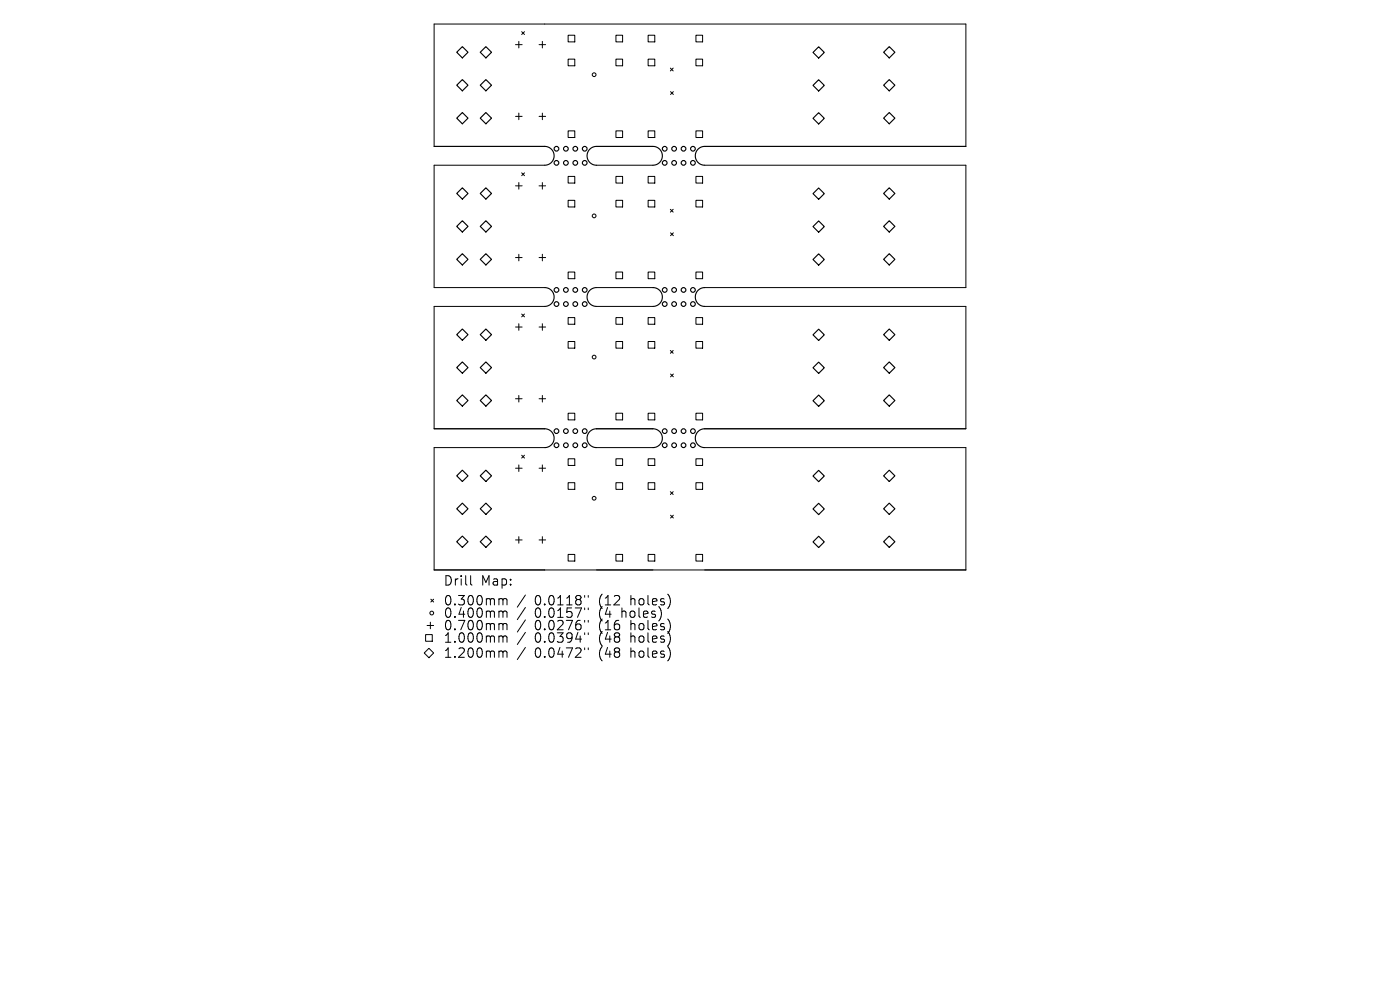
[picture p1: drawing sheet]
<svg xmlns="http://www.w3.org/2000/svg" width="297mm" height="210mm" viewBox="0 0 297 210" stroke-linecap="round" stroke-linejoin="round" font-family="sans-serif">
<defs><g id="words">
<g font-size="2.8">
<text x="94" y="124.5">Drill</text>
<text x="102" y="124.5">Map:</text>
<text x="94" y="128.7">0.300mm</text>
<text x="94" y="131.3">0.400mm</text>
<text x="113.4" y="128.7">0.0118&quot;</text>
<text x="113.4" y="131.3">0.0157&quot;</text>
<text x="127.2" y="128.7">(12</text>
<text x="127.2" y="131.3">(4</text>
<text x="132.1" y="131.3">holes)</text>
<text x="134" y="128.7">holes)</text>
<text x="94" y="134">0.700mm</text>
<text x="94" y="136.6">1.000mm</text>
<text x="113.4" y="134">0.0276&quot;</text>
<text x="113.4" y="136.6">0.0394&quot;</text>
<text x="127.2" y="134">(16</text>
<text x="127.2" y="136.6">(48</text>
<text x="134" y="134">holes)</text>
<text x="134" y="136.6">holes)</text>
<text x="94" y="139.8">1.200mm</text>
<text x="113.4" y="139.8">0.0472&quot;</text>
<text x="127.2" y="139.8">(48</text>
<text x="134" y="139.8">holes)</text>
</g>
</g></defs>
<g fill="none" stroke="#000" stroke-width=".21">
<path d="M109.4 9.5h1.4M110.1 8.8v1.4M110.7 6.7l.6 .6M111.3 6.7l-.6 .6M114.4 9.5h1.4M115.1 8.8v1.4M120.5 7.5h1.4v1.4h-1.4zM120.5 12.5h1.4v1.5h-1.4zM130.7 7.5h1.4v1.4h-1.4zM130.7 12.5h1.4v1.5h-1.4zM137.5 7.5h1.4v1.4h-1.4zM137.5 12.5h1.4v1.5h-1.4z"/>
<path d="M142.2 14.4l.6 .6M142.3 19.4l.6 .6M142.8 14.4l-.6 .6M142.9 19.4l-.6 .6M147.6 7.5h1.5v1.4h-1.5zM147.6 12.5h1.5v1.5h-1.5zM109.4 24.7h1.4M109.4 39.4h1.4M110.1 24v1.4M110.1 38.7v1.4M110.7 36.7l.6 .6M111.3 36.7l-.6 .6"/>
<path d="M114.4 24.7h1.4M114.4 39.4h1.4M115.1 24v1.4M115.1 38.7v1.4M115.6 31.1h-23.5v-26h112.8v26h-55.4M115.6 35h-23.5v26h23.5M120.5 27.8h1.4v1.4h-1.4zM120.5 37.4h1.4v1.4h-1.4zM126.5 31.1h12M126.5 35h12M130.7 27.8h1.4v1.4h-1.4zM130.7 37.4h1.4v1.4h-1.4z"/>
<path d="M137.5 27.8h1.4v1.4h-1.4zM137.5 37.4h1.4v1.4h-1.4zM147.6 27.8h1.5v1.4h-1.5zM147.6 37.4h1.5v1.4h-1.5zM149.5 35h55.4v26h-55.4M109.4 54.6h1.4M110.1 53.9v1.4M114.4 54.6h1.4M115.1 53.9v1.4M120.5 42.5h1.4v1.4h-1.4zM120.5 57.7h1.4v1.4h-1.4zM130.7 42.5h1.4v1.4h-1.4z"/>
<path d="M130.7 57.7h1.4v1.4h-1.4zM137.5 42.5h1.4v1.4h-1.4zM137.5 57.7h1.4v1.4h-1.4zM142.2 44.4l.6 .6M142.3 49.4l.6 .6M142.8 44.4l-.6 .6M142.9 49.4l-.6 .6M147.6 42.5h1.5v1.4h-1.5zM147.6 57.7h1.5v1.4h-1.5zM109.4 69.4h1.4M110.1 68.7v1.4M110.7 66.6l.6 .6"/>
<path d="M111.3 66.6l-.6 .6M114.4 69.4h1.4M115.1 68.7v1.4M115.6 65h-23.5v26h23.5M120.5 67.4h1.4v1.4h-1.4zM120.5 72.4h1.4v1.5h-1.4zM126.5 65h12M126.5 61h12M130.7 67.4h1.4v1.4h-1.4zM130.7 72.4h1.4v1.5h-1.4zM137.5 67.4h1.4v1.4h-1.4zM137.5 72.4h1.4v1.5h-1.4z"/>
<path d="M142.2 74.3l.6 .6M142.3 79.3l.6 .6M142.8 74.3l-.6 .6M142.9 79.3l-.6 .6M147.6 67.4h1.5v1.4h-1.5zM147.6 72.4h1.5v1.5h-1.5zM149.5 65h55.4v26h-55.4M109.4 84.6h1.4M109.4 99.3h1.4M110.1 83.9v1.4M110.1 98.6v1.4M110.7 96.6l.6 .6"/>
<path d="M111.3 96.6l-.6 .6M114.4 84.6h1.4M114.4 99.3h1.4M115.1 83.9v1.4M115.1 98.6v1.4M115.6 94.9h-23.5v26h112.8v-26h-55.4M120.5 87.7h1.4v1.4h-1.4zM120.5 97.3h1.4v1.4h-1.4zM126.5 91h12M126.5 94.9h12M130.7 87.7h1.4v1.4h-1.4zM130.7 97.3h1.4v1.4h-1.4z"/>
<path d="M137.5 87.7h1.4v1.4h-1.4zM137.5 97.3h1.4v1.4h-1.4zM147.6 87.7h1.5v1.4h-1.5zM147.6 97.3h1.5v1.4h-1.5zM109.4 114.5h1.4M110.1 113.8v1.4M114.4 114.5h1.4M115.1 113.8v1.4M120.5 102.4h1.4v1.4h-1.4zM120.5 117.6h1.4v1.4h-1.4zM130.7 102.4h1.4v1.4h-1.4zM130.7 117.6h1.4v1.4h-1.4z"/>
<path d="M137.5 102.4h1.4v1.4h-1.4zM137.5 117.6h1.4v1.4h-1.4zM142.2 104.3l.6 .6M142.3 109.3l.6 .6M142.8 104.3l-.6 .6M142.9 109.3l-.6 .6M147.6 102.4h1.5v1.4h-1.5zM147.6 117.6h1.5v1.4h-1.5zM90.3 134.6h1.4v1.4h-1.4zM90.6 132.7h1.4M91 137.5l1 1-1 1-1-1zM91.3 132v1.4"/>
<path d="M91.4 127.1l.6 .6M92 127.1l-.6 .6M99.8 122.1v1.7l.3 .3M106.1 127l.5 .1 .1 .2M106.1 129.6l.5 .1 .1 .2M106.1 132.3h.3l.3 .3M106.1 134.9l.5 .1 .1 .2M106.1 138.1l.5 .1 .1 .2M106.7 127.3l.3-.3 .5 .1 .1 1.2M106.7 127.3v1M106.7 129.9v1.1M106.7 132.6v1"/>
<path d="M106.7 135.2v1M106.7 138.4v1M106.7 129.9l.3-.3 .5 .1 .1 1.3M106.7 132.6l.3-.3 .5 .1 .1 1.2M106.7 135.2l.3-.3 .5 .1 .1 1.2M106.7 138.4l.3-.3 .5 .1 .1 1.2M111.5 126.2l-1.8 2.6M111.5 128.9l-1.8 2.5M111.5 131.5l-1.8 2.6M111.5 134.1l-1.8 2.6M111.5 137.3l-1.8 2.6M124 126.3v.4"/>
<path d="M124 129v.3M124 131.6v.4M124 134.2v.4M124 137.4v.4M124.8 126.3v.4M124.8 129v.3M124.8 131.6v.4M124.8 134.2v.4M124.8 137.4v.4"/>
<circle cx="126" cy="15.8" r=".4"/>
<circle cx="126" cy="45.8" r=".4"/>
<circle cx="126" cy="75.7" r=".4"/>
<circle cx="126" cy="105.7" r=".4"/>
<circle cx="91.6" cy="130" r=".4"/>
</g>
<g fill="none" stroke="#000" stroke-width=".24">
<path d="M96.9 11.1l1.2-1.2 1.2 1.2-1.2 1.2zM96.9 18.1l1.2-1.2 1.2 1.2-1.2 1.2zM101.9 11.1l1.2-1.2 1.2 1.2-1.2 1.2zM101.9 18.1l1.2-1.2 1.2 1.2-1.2 1.2zM173.7 9.9l1.2 1.2-1.2 1.2-1.2-1.2zM173.7 16.9l1.2 1.2-1.2 1.2-1.2-1.2zM187.5 11.1l1.1-1.2 1.2 1.2-1.2 1.2zM187.5 18.1l1.1-1.2 1.2 1.2-1.2 1.2zM98.1 23.9l1.2 1.2-1.2 1.2-1.2-1.2zM103.1 23.9l1.2 1.2-1.2 1.2-1.2-1.2zM103.1 39.8l1.2 1.2-1.2 1.2-1.2-1.2zM115.6 31.1a2 2 0 0 1 2 2 2 2 0 0 1-2 1.9"/>
<path d="M126.5 31.1a2 2 0 0 0-2 2 2 2 0 0 0 2 1.9M138.5 31.1a2 2 0 0 1 2 2 2 2 0 0 1-2 1.9M149.5 31.1a2 2 0 0 0-2 2 2 2 0 0 0 2 1.9M172.5 25.1l1.2-1.2 1.2 1.2-1.2 1.2zM188.6 23.9l1.2 1.2-1.2 1.2-1.1-1.2zM188.6 39.8l1.2 1.2-1.2 1.2-1.1-1.2zM96.9 41l1.2-1.2 1.2 1.2-1.2 1.2zM96.9 48l1.2-1.2 1.2 1.2-1.2 1.2zM96.9 55l1.2-1.2 1.2 1.2-1.2 1.2zM101.9 48l1.2-1.2 1.2 1.2-1.2 1.2zM101.9 55l1.2-1.2 1.2 1.2-1.2 1.2zM172.5 41.1l1.2-1.2 1.2 1.2-1.2 1.2z"/>
<path d="M173.7 46.9l1.2 1.2-1.2 1.2-1.2-1.2zM173.7 53.9l1.2 1.2-1.2 1.1-1.2-1.1zM187.5 48l1.1-1.2 1.2 1.2-1.2 1.2zM187.5 55l1.1-1.2 1.2 1.2-1.2 1.2zM96.9 71l1.2-1.2 1.2 1.2-1.2 1.2zM96.9 78l1.2-1.2 1.2 1.2-1.2 1.2zM101.9 71l1.2-1.2 1.2 1.2-1.2 1.2zM103.1 76.8l1.2 1.2-1.2 1.2-1.2-1.2zM115.6 61a2 2 0 0 1 2 2 2 2 0 0 1-2 2M126.5 61a2 2 0 0 0-2 2 2 2 0 0 0 2 2M138.5 61a2 2 0 0 1 2 2 2 2 0 0 1-2 2M149.5 61a2 2 0 0 0-2 2 2 2 0 0 0 2 2"/>
<path d="M172.5 78l1.2-1.2 1.2 1.2-1.2 1.2zM173.7 69.8l1.2 1.2-1.2 1.2-1.2-1.2zM187.5 71l1.1-1.2 1.2 1.2-1.2 1.2zM188.6 76.8l1.2 1.2-1.2 1.2-1.1-1.2zM96.9 85l1.2-1.2 1.2 1.2-1.2 1.2zM101.9 85l1.2-1.2 1.2 1.2-1.2 1.2zM115.6 91a2 2 0 0 1 2 2 2 2 0 0 1-2 1.9M126.5 91a2 2 0 0 0-2 2 2 2 0 0 0 2 1.9M138.5 91a2 2 0 0 1 2 2 2 2 0 0 1-2 1.9M149.5 91a2 2 0 0 0-2 2 2 2 0 0 0 2 1.9M173.7 83.8l1.2 1.2-1.2 1.2-1.2-1.2zM173.7 99.8l1.2 1.2-1.2 1.2-1.2-1.2z"/>
<path d="M187.5 85l1.1-1.2 1.2 1.2-1.2 1.2zM96.9 100.9l1.2-1.2 1.2 1.2-1.2 1.2zM96.9 107.9l1.2-1.2 1.2 1.2-1.2 1.2zM96.9 114.9l1.2-1.2 1.2 1.2-1.2 1.2zM101.9 100.9l1.2-1.2 1.2 1.2-1.2 1.2zM101.9 107.9l1.2-1.2 1.2 1.2-1.2 1.2zM101.9 114.9l1.2-1.2 1.2 1.2-1.2 1.2zM172.5 114.9l1.2-1.1 1.2 1.1-1.2 1.2zM173.7 106.8l1.2 1.2-1.2 1.2-1.2-1.2zM187.5 100.9l1.1-1.2 1.2 1.2-1.2 1.2zM187.5 107.9l1.1-1.2 1.2 1.2-1.2 1.2zM188.6 113.7l1.2 1.2-1.2 1.2-1.1-1.2z"/>
<circle cx="118.1" cy="31.6" r=".5"/>
<circle cx="118.1" cy="34.6" r=".5"/>
<circle cx="120" cy="31.6" r=".5"/>
<circle cx="120" cy="34.6" r=".5"/>
<circle cx="122" cy="31.6" r=".5"/>
<circle cx="122" cy="34.6" r=".5"/>
<circle cx="124" cy="31.6" r=".5"/>
<circle cx="124" cy="34.6" r=".5"/>
<circle cx="141" cy="31.6" r=".5"/>
<circle cx="141" cy="34.6" r=".5"/>
<circle cx="143" cy="31.6" r=".5"/>
<circle cx="143" cy="34.6" r=".5"/>
<circle cx="145" cy="31.6" r=".5"/>
<circle cx="145" cy="34.6" r=".5"/>
<circle cx="147" cy="31.6" r=".5"/>
<circle cx="147" cy="34.6" r=".5"/>
<circle cx="118.1" cy="64.5" r=".5"/>
<circle cx="118.1" cy="61.5" r=".5"/>
<circle cx="120" cy="64.5" r=".5"/>
<circle cx="120" cy="61.5" r=".5"/>
<circle cx="122" cy="61.5" r=".5"/>
<circle cx="122" cy="64.5" r=".5"/>
<circle cx="124" cy="64.5" r=".5"/>
<circle cx="124" cy="61.5" r=".5"/>
<circle cx="141" cy="64.5" r=".5"/>
<circle cx="141" cy="61.5" r=".5"/>
<circle cx="143" cy="61.5" r=".5"/>
<circle cx="143" cy="64.5" r=".5"/>
<circle cx="145" cy="61.5" r=".5"/>
<circle cx="145" cy="64.5" r=".5"/>
<circle cx="147" cy="61.5" r=".5"/>
<circle cx="147" cy="64.5" r=".5"/>
<circle cx="118.1" cy="94.4" r=".5"/>
<circle cx="118.1" cy="91.5" r=".5"/>
<circle cx="120" cy="94.4" r=".5"/>
<circle cx="120" cy="91.5" r=".5"/>
<circle cx="122" cy="94.4" r=".5"/>
<circle cx="122" cy="91.5" r=".5"/>
<circle cx="124" cy="94.4" r=".5"/>
<circle cx="124" cy="91.5" r=".5"/>
<circle cx="141" cy="94.4" r=".5"/>
<circle cx="141" cy="91.5" r=".5"/>
<circle cx="143" cy="94.4" r=".5"/>
<circle cx="143" cy="91.5" r=".5"/>
<circle cx="145" cy="94.4" r=".5"/>
<circle cx="145" cy="91.5" r=".5"/>
<circle cx="147" cy="94.4" r=".5"/>
<circle cx="147" cy="91.5" r=".5"/>
</g>
<use href="#words"/>
</svg>
